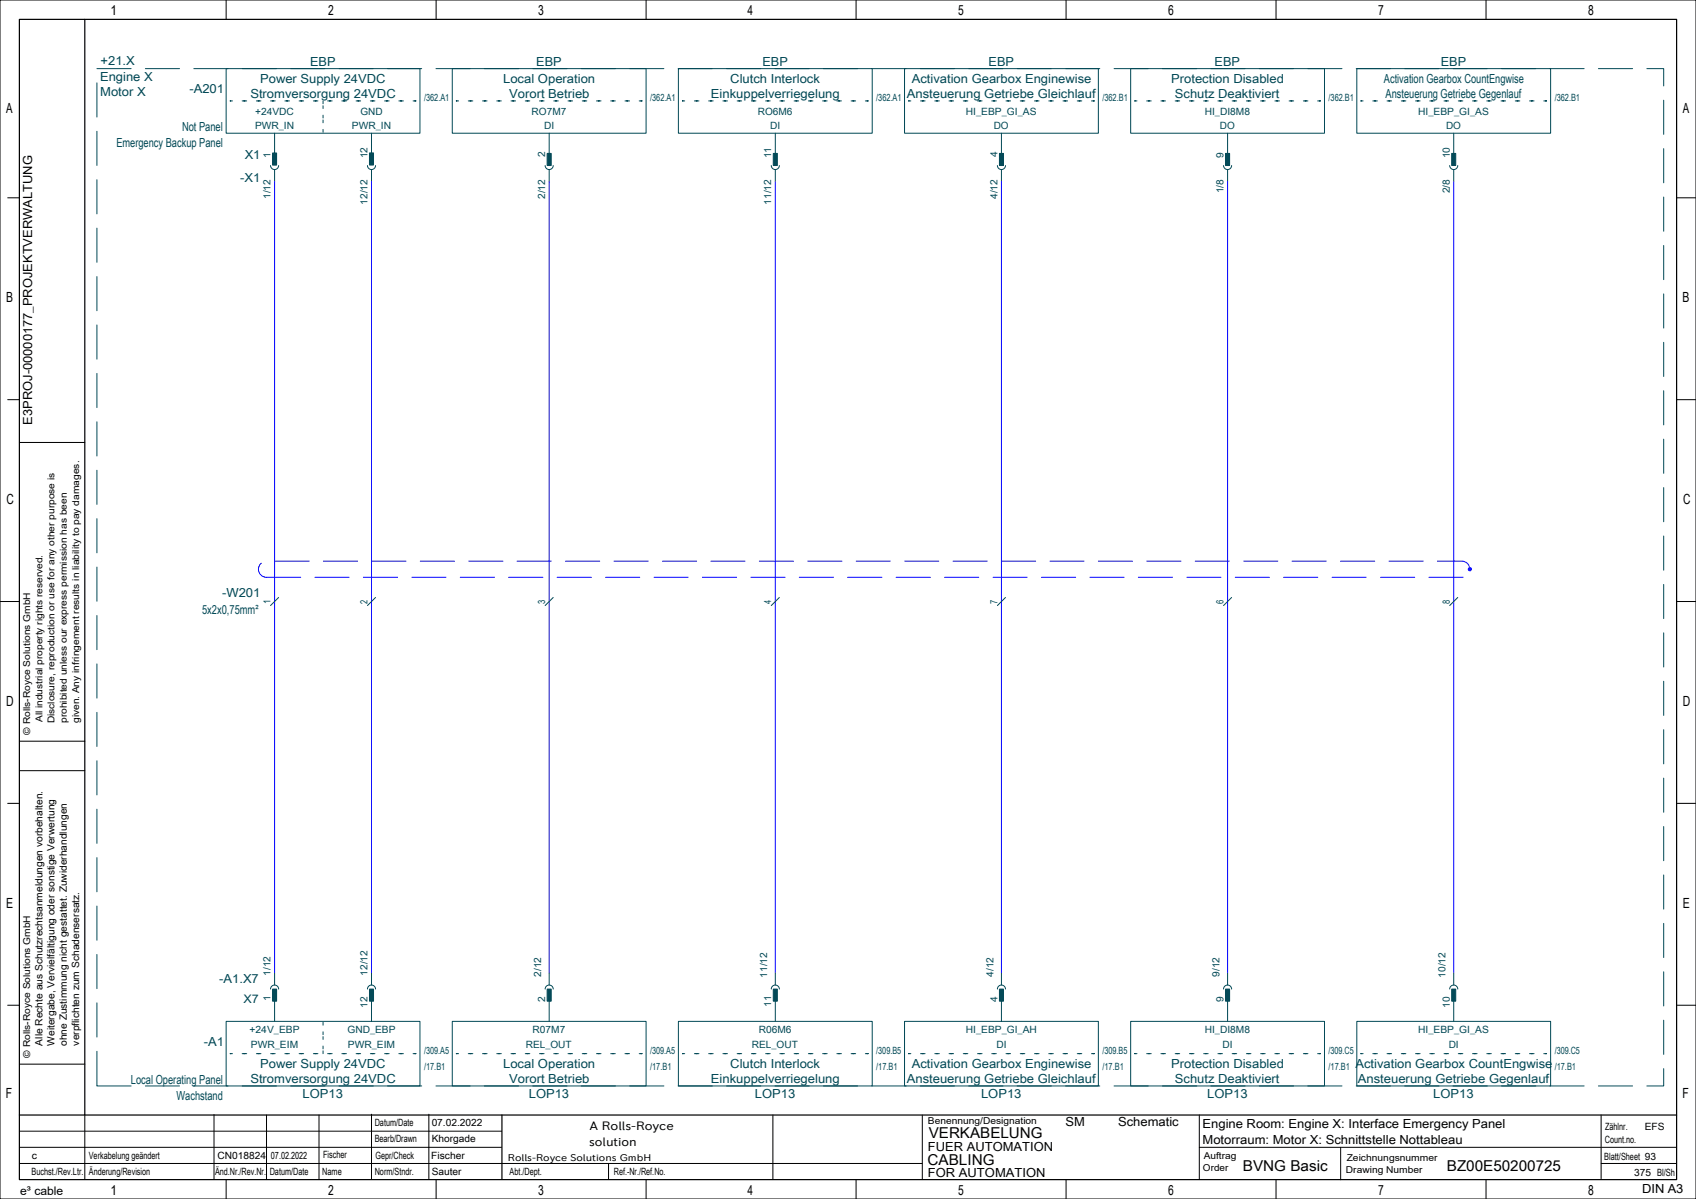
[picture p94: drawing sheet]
<svg xmlns="http://www.w3.org/2000/svg" width="420mm" height="297mm" viewBox="0 0 420 297" stroke-linecap="round" stroke-linejoin="round" font-family="sans-serif">
<defs><g id="words">
<g font-size="3.7">
<text x="230" y="282">VERKABELUNG</text>
<text x="229.7" y="288.5">CABLING</text>
<text x="307.8" y="290">BVNG Basic</text>
<text x="358.3" y="290">BZ00E50200725</text>
</g>
<g font-size="3.5">
<text x="27.3" y="3.8">1</text>
<text x="81.3" y="3.8">2</text>
<text x="133.3" y="3.8">3</text>
<text x="185.1" y="3.8">4</text>
<text x="237.3" y="3.8">5</text>
<text x="289.3" y="3.8">6</text>
<text x="341.3" y="3.8">7</text>
<text x="393.3" y="3.8">8</text>
<text x="1.5" y="28.1">A</text>
<text x="416.7" y="28.1">A</text>
<text x="1.5" y="74.9">B</text>
<text x="416.7" y="74.9">B</text>
<text x="1.6" y="124.9">C</text>
<text x="416.8" y="124.9">C</text>
<text x="1.5" y="174.9">D</text>
<text x="416.7" y="174.9">D</text>
<text x="1.5" y="224.9">E</text>
<text x="416.7" y="224.9">E</text>
<text x="1.5" y="271.9">F</text>
<text x="416.7" y="271.9">F</text>
<text x="27.3" y="296">1</text>
<text x="81.3" y="296">2</text>
<text x="133.3" y="296">3</text>
<text x="185.1" y="296">4</text>
<text x="237.3" y="296">5</text>
<text x="289.3" y="296">6</text>
<text x="341.3" y="296">7</text>
<text x="393.3" y="296">8</text>
</g>
<g font-size="3.1" fill="#004855">
<text x="24.9" y="16">+21.X</text>
<text x="76.8" y="16.2">EBP</text>
<text x="132.8" y="16.2">EBP</text>
<text x="188.8" y="16.2">EBP</text>
<text x="244.8" y="16.2">EBP</text>
<text x="300.8" y="16.2">EBP</text>
<text x="356.8" y="16.2">EBP</text>
<text x="24.8" y="20">Engine X</text>
<text x="24.8" y="23.9">Motor X</text>
<text x="46.9" y="23">-A201</text>
<text x="64.5" y="20.5">Power Supply 24VDC</text>
<text x="124.6" y="20.5">Local Operation</text>
<text x="180.9" y="20.5">Clutch Interlock</text>
<text x="225.8" y="20.5">Activation Gearbox Enginewise</text>
<text x="290.1" y="20.5">Protection Disabled</text>
<text x="342.7" y="20.5">Activation Gearbox CountEngwise</text>
<text x="62" y="24.4">Stromversorgung 24VDC</text>
<text x="126.1" y="24.4">Vorort Betrieb</text>
<text x="176" y="24.4">Einkuppelverriegelung</text>
<text x="224.6" y="24.4">Ansteuerung Getriebe Gleichlauf</text>
<text x="290.9" y="24.4">Schutz Deaktiviert</text>
<text x="343.1" y="24.4">Ansteuerung Getriebe Gegenlauf</text>
<text x="45.1" y="32.5">Not Panel</text>
<text x="28.8" y="36.4">Emergency Backup Panel</text>
<text x="60.6" y="39.5">X1</text>
<text x="59.5" y="45">-X1</text>
<text x="55" y="148">-W201</text>
<text x="50.1" y="152">5x2x0,75mm²</text>
<text x="54.3" y="243.5">-A1.X7</text>
<text x="50.5" y="259">-A1</text>
<text x="32.4" y="268.5">Local Operating Panel</text>
<text x="62" y="268.4">Stromversorgung 24VDC</text>
<text x="64.5" y="264.5">Power Supply 24VDC</text>
<text x="124.6" y="264.5">Local Operation</text>
<text x="126.1" y="268.4">Vorort Betrieb</text>
<text x="176" y="268.4">Einkuppelverriegelung</text>
<text x="180.9" y="264.5">Clutch Interlock</text>
<text x="224.6" y="268.4">Ansteuerung Getriebe Gleichlauf</text>
<text x="225.8" y="264.5">Activation Gearbox Enginewise</text>
<text x="290.1" y="264.5">Protection Disabled</text>
<text x="290.9" y="268.4">Schutz Deaktiviert</text>
<text x="335.7" y="264.5">Activation Gearbox CountEngwise</text>
<text x="336.3" y="268.4">Ansteuerung Getriebe Gegenlauf</text>
<text x="43.7" y="272.4">Wachstand</text>
<text x="75" y="272">LOP13</text>
<text x="131" y="272">LOP13</text>
<text x="187" y="272">LOP13</text>
<text x="242.9" y="272">LOP13</text>
<text x="298.9" y="272">LOP13</text>
<text x="355" y="272">LOP13</text>
</g>
<g font-size="3.1">
<text x="8" y="105.2" transform="rotate(-90 8 105.2)">E3PROJ-00000177_PROJEKTVERWALTUNG</text>
<text x="263.9" y="279">SM</text>
<text x="276.9" y="279">Schematic</text>
<text x="297.8" y="279.5">Engine Room: Engine X: Interface Emergency Panel</text>
<text x="229.8" y="285">FUER AUTOMATION</text>
<text x="297.8" y="283.4">Motorraum: Motor X: Schnittstelle Nottableau</text>
<text x="229.8" y="291.5">FOR AUTOMATION</text>
<text x="406.7" y="295.5">DIN A3</text>
</g>
<g font-size="3">
<text x="146" y="280">A Rolls-Royce</text>
<text x="145.9" y="284">solution</text>
</g>
<text font-size="2.9" fill="#004855" x="60.3" y="248.5">X7</text>
<text font-size="2.9" x="5" y="296">e³ cable</text>
<g font-size="2.5" fill="#004855">
<text x="63.2" y="28.5">+24VDC</text>
<text x="89.2" y="28.5">GND</text>
<text x="105" y="25">/362.A1</text>
<text x="131.6" y="28.5">RO7M7</text>
<text x="161" y="25">/362.A1</text>
<text x="187.6" y="28.5">RO6M6</text>
<text x="217" y="25">/362.A1</text>
<text x="239.2" y="28.5">HI_EBP_GI_AS</text>
<text x="273" y="25">/362.B1</text>
<text x="298.4" y="28.5">HI_DI8M8</text>
<text x="329" y="25">/362.B1</text>
<text x="351.2" y="28.5">HI_EBP_GI_AS</text>
<text x="385" y="25">/362.B1</text>
<text x="63.2" y="32">PWR_IN</text>
<text x="87.1" y="32">PWR_IN</text>
<text x="134.8" y="32">DI</text>
<text x="190.8" y="32">DI</text>
<text x="246.1" y="32">DO</text>
<text x="302.1" y="32">DO</text>
<text x="358.1" y="32">DO</text>
<text x="67" y="39.2" transform="rotate(-90 67 39.2)">1</text>
<text x="91" y="39.2" transform="rotate(-90 91 39.2)">12</text>
<text x="135" y="39" transform="rotate(-90 135 39)">2</text>
<text x="191" y="39.2" transform="rotate(-90 191 39.2)">11</text>
<text x="247" y="39" transform="rotate(-90 247 39)">4</text>
<text x="303" y="39.1" transform="rotate(-90 303 39.1)">9</text>
<text x="359" y="39.2" transform="rotate(-90 359 39.2)">10</text>
<text x="303" y="47.9" transform="rotate(-90 303 47.9)">1/8</text>
<text x="359" y="47.9" transform="rotate(-90 359 47.9)">2/8</text>
<text x="67" y="49.3" transform="rotate(-90 67 49.3)">1/12</text>
<text x="91" y="50.7" transform="rotate(-90 91 50.7)">12/12</text>
<text x="135" y="49.3" transform="rotate(-90 135 49.3)">2/12</text>
<text x="191" y="50.7" transform="rotate(-90 191 50.7)">11/12</text>
<text x="247" y="49.3" transform="rotate(-90 247 49.3)">4/12</text>
<text x="67" y="149.7" transform="rotate(-90 67 149.7)">1</text>
<text x="91" y="149.5" transform="rotate(-90 91 149.5)">2</text>
<text x="135" y="149.6" transform="rotate(-90 135 149.6)">3</text>
<text x="191" y="149.5" transform="rotate(-90 191 149.5)">4</text>
<text x="247" y="149.6" transform="rotate(-90 247 149.6)">7</text>
<text x="303" y="149.6" transform="rotate(-90 303 149.6)">6</text>
<text x="359" y="149.6" transform="rotate(-90 359 149.6)">8</text>
<text x="67" y="241.7" transform="rotate(-90 67 241.7)">1/12</text>
<text x="91" y="241.7" transform="rotate(-90 91 241.7)">12/12</text>
<text x="134" y="242" transform="rotate(-90 134 242)">2/12</text>
<text x="190" y="242.2" transform="rotate(-90 190 242.2)">11/12</text>
<text x="246" y="242" transform="rotate(-90 246 242)">4/12</text>
<text x="302" y="242" transform="rotate(-90 302 242)">9/12</text>
<text x="358" y="242.2" transform="rotate(-90 358 242.2)">10/12</text>
<text x="67" y="248" transform="rotate(-90 67 248)">1</text>
<text x="91" y="249.7" transform="rotate(-90 91 249.7)">12</text>
<text x="135" y="248.3" transform="rotate(-90 135 248.3)">2</text>
<text x="191" y="249.4" transform="rotate(-90 191 249.4)">11</text>
<text x="247" y="248.3" transform="rotate(-90 247 248.3)">4</text>
<text x="303" y="248.3" transform="rotate(-90 303 248.3)">9</text>
<text x="359" y="249.7" transform="rotate(-90 359 249.7)">10</text>
<text x="61.8" y="256">+24V_EBP</text>
<text x="86" y="256">GND_EBP</text>
<text x="131.9" y="256">R07M7</text>
<text x="187.9" y="256">R06M6</text>
<text x="239.2" y="256">HI_EBP_GI_AH</text>
<text x="298.4" y="256">HI_DI8M8</text>
<text x="351.2" y="256">HI_EBP_GI_AS</text>
<text x="62.1" y="259.5">PWR_EIM</text>
<text x="86.2" y="259.5">PWR_EIM</text>
<text x="105" y="261">/309.A5</text>
<text x="130.2" y="259.5">REL_OUT</text>
<text x="161" y="261">/309.A5</text>
<text x="186.2" y="259.5">REL_OUT</text>
<text x="217" y="261">/309.B5</text>
<text x="246.8" y="259.5">DI</text>
<text x="273" y="261">/309.B5</text>
<text x="302.8" y="259.5">DI</text>
<text x="329" y="261">/309.C5</text>
<text x="358.8" y="259.5">DI</text>
<text x="385" y="261">/309.C5</text>
<text x="105" y="265">/17.B1</text>
<text x="161" y="265">/17.B1</text>
<text x="217" y="265">/17.B1</text>
<text x="273" y="265">/17.B1</text>
<text x="329" y="265">/17.B1</text>
<text x="385" y="265">/17.B1</text>
</g>
<g font-size="2.5">
<text x="10.5" y="259" transform="rotate(-90 10.5 259)">Alle Rechte aus Schutzrechtsanmeldungen vorbehalten.</text>
<text x="13.5" y="259" transform="rotate(-90 13.5 259)">Weitergabe, Vervielfältigung oder sonstige Verwertung</text>
<text x="16.6" y="259.1" transform="rotate(-90 16.6 259.1)">ohne Zustimmung nicht gestattet. Zuwiderhandlungen</text>
<text x="19.6" y="259" transform="rotate(-90 19.6 259)">verpflichten zum Schadensersatz.</text>
<text x="92.8" y="279">Datum/Date</text>
<text x="106.9" y="279">07.02.2022</text>
<text x="397.5" y="280">Zählnr.</text>
<text x="407.3" y="280">EFS</text>
<text x="7.9" y="287">c</text>
<text x="22" y="287">Verkabelung geändert</text>
<text x="53.9" y="287">CN018824</text>
<text x="67.1" y="287">07.02.2022</text>
<text x="80" y="286.8">Fischer</text>
<text x="92.8" y="283">Bearb/Drawn</text>
<text x="93" y="287">Gepr/Check</text>
<text x="106.8" y="287">Fischer</text>
<text x="106.9" y="283">Khorgade</text>
<text x="397.3" y="287.3">Blatt/Sheet 93</text>
<text x="397.4" y="283">Count.no.</text>
<text x="7.8" y="291">Buchst./Rev.Ltr.</text>
<text x="22" y="291">Änderung/Revision</text>
<text x="53.3" y="291">Änd.Nr./Rev.Nr.</text>
<text x="66.8" y="291">Datum/Date</text>
<text x="79.8" y="291">Name</text>
<text x="92.8" y="291">Norm/Stndr.</text>
<text x="106.9" y="291">Sauter</text>
<text x="126.2" y="291">Abt./Dept.</text>
<text x="152" y="291">Ref.-Nr./Ref.No.</text>
<text x="404.7" y="291.2">375 Bl/Sh</text>
</g>
<text font-size="2.4" x="125.8" y="287.5">Rolls-Royce Solutions GmbH</text>
<g font-size="2.3">
<text x="10.5" y="178.9" transform="rotate(-90 10.5 178.9)">All industrial property rights reserved.</text>
<text x="13.5" y="179.2" transform="rotate(-90 13.5 179.2)">Disclosure, reproduction or use for any other purpose is</text>
<text x="16.6" y="179.1" transform="rotate(-90 16.6 179.1)">prohibited unless our express permission has been</text>
<text x="19.6" y="179.1" transform="rotate(-90 19.6 179.1)">given. Any infringement results in liability to pay damages.</text>
<text x="7.5" y="182" transform="rotate(-90 7.5 182)">© Rolls-Royce Solutions GmbH</text>
<text x="7.5" y="262" transform="rotate(-90 7.5 262)">© Rolls-Royce Solutions GmbH</text>
<text x="229.8" y="278.5">Benennung/Designation</text>
<text x="298.1" y="287">Auftrag</text>
<text x="333.5" y="287.5">Zeichnungsnummer</text>
<text x="297.9" y="290">Order</text>
<text x="333.3" y="290.5">Drawing Number</text>
</g>
</g></defs>
<g fill="none" stroke="#000" stroke-width=".25">
<path d="M0 0h420v297h-420zM56 0v4.8M108 0v4.8M160 0v4.8M212 0v4.8M264 0v4.8M316 0v4.8M368 0v4.8M1.9 49h2.9M415.2 49h4.8M1.9 99h2.9M415.2 99h4.8"/>
<path d="M4.8 109.6h16.2M0 149h4.8M415.2 149h4.7M1.9 199h2.9M4.8 190.9h16.2M4.8 183.6h16.2M415.2 199h4.8M1.9 249h2.9M415.2 249h4.8M4.8 263.6h16.2M21 276.2v16M53 276.1v16"/>
<path d="M66 276.2v16M79 276.2v16M92 276v16M106.2 276v16M191.4 276.2v16M228.4 276.2v16M297 276.2v16M396.5 276.2v15.8M4.8 284.2h119.4M4.8 288.2h223.6M4.8 280.2h119.4M56 292.2v4.8"/>
<path d="M108 292.2v4.8M150.7 288.2v4M160 292.2v4.8M212 292.2v4.8M264 292.2v4.8M297 284.2h118.2M316 292.2v4.8M332 284.3v8M368 292.2v4.8M396.5 288.2h18.7"/>
</g>
<path d="M4.8 4.8h410.4v287.4h-410.4zM21 4.8v271.4M4.8 276.2h410.4M124.3 276.2v15.9" fill="none" stroke="#000" stroke-width=".3"/>
<path d="M24 17h388v252h-388z" fill="none" stroke="#004855" stroke-width=".25" stroke-dasharray="8.5 3.5"/>
<g fill="none" stroke="#004855" stroke-width=".25" stroke-dasharray=".7 2.8">
<path d="M57 25h46zM80 25v8zM113 25h46zM169 25h46zM225 25h46zM281 25h46zM337 25h46zM80 253v8zM57 261h46zM113 261h46zM169 261h46zM225 261h46z"/>
<path d="M281 261h46zM337 261h46z"/>
</g>
<g fill="none" stroke="#004855" stroke-width=".25">
<path d="M56 17h48v16h-48zM112 17h48v16h-48zM168 17h48v16h-48zM224 17h48v16h-48zM280 17h48v16h-48zM336 17h48v16h-48zM68 33v7M92 33v7M136 33v7M192 33v7M248 33v7M304 33v7"/>
<path d="M360 33v7M67 41a1 1 0 0 0 1 1 1 1 0 0 0 1-1M68 42v3M91 41a1 1 0 0 0 1 1 1 1 0 0 0 1-1M92 42v3M135 41a1 1 0 0 0 1 1 1 1 0 0 0 1-1M136 42v3M191 41a1 1 0 0 0 1 1 1 1 0 0 0 1-1M192 42v3M247 41a1 1 0 0 0 1 1 1 1 0 0 0 1-1M248 42v3M303 41a1 1 0 0 0 1 1 1 1 0 0 0 1-1"/>
<path d="M304 42v3M359 41a1 1 0 0 0 1 1 1 1 0 0 0 1-1M360 42v3M69 148l-2 2M93 148l-2 2M137 148l-2 2M193 148l-2 2M249 148l-2 2M305 148l-2 2M361 148l-2 2M56 253h48v16h-48zM67 245a1 1 0 0 1 1-1 1 1 0 0 1 1 1"/>
<path d="M68 241v3M68 246v7M91 245a1 1 0 0 1 1-1 1 1 0 0 1 1 1M92 241v3M92 246v7M112 253h48v16h-48zM135 245a1 1 0 0 1 1-1 1 1 0 0 1 1 1M136 241v3M136 246v7M168 253h48v16h-48zM191 245a1 1 0 0 1 1-1 1 1 0 0 1 1 1M192 241v3"/>
<path d="M192 246v7M224 253h48v16h-48zM247 245a1 1 0 0 1 1-1 1 1 0 0 1 1 1M248 241v3M248 246v7M280 253h48v16h-48zM303 245a1 1 0 0 1 1-1 1 1 0 0 1 1 1M304 241v3M304 246v7M336 253h48v16h-48zM359 245a1 1 0 0 1 1-1 1 1 0 0 1 1 1M360 241v3"/>
<path d="M360 246v7"/>
</g>
<g fill="#004855" stroke="#004855" stroke-width=".25">
<path d="M67.5 37.9h1v3h-1z" fill-rule="evenodd"/>
<path d="M91.5 37.9h1v3h-1z" fill-rule="evenodd"/>
<path d="M135.5 38h1v3h-1z" fill-rule="evenodd"/>
<path d="M191.5 38h1v3h-1z" fill-rule="evenodd"/>
<path d="M247.5 38h1v3h-1z" fill-rule="evenodd"/>
<path d="M303.5 38h1v3h-1z" fill-rule="evenodd"/>
<path d="M359.5 38h1v3h-1z" fill-rule="evenodd"/>
<path d="M67.5 245h1v3h-1z" fill-rule="evenodd"/>
<path d="M91.5 245h1v3h-1z" fill-rule="evenodd"/>
<path d="M135.5 245h1v3h-1z" fill-rule="evenodd"/>
<path d="M191.5 245h1v3h-1z" fill-rule="evenodd"/>
<path d="M247.5 245h1v3h-1z" fill-rule="evenodd"/>
<path d="M303.5 245h1v3h-1z" fill-rule="evenodd"/>
<path d="M359.5 245h1v3h-1z" fill-rule="evenodd"/>
</g>
<path d="M68 45v196M92 45v196M136 45v196M192 45v196M248 45v196M304 45v196M360 45v196" fill="none" stroke="#00f" stroke-width=".25"/>
<circle cx="364" cy="141" r=".4" fill="#00f" stroke="#00f" stroke-width=".25"/>
<path d="M66 143h296a2 2 0 0 0 2-2 2 2 0 0 0-2-2h-296a2 2 0 0 0-2 2 2 2 0 0 0 2 2" fill="none" stroke="#00f" stroke-width=".25" stroke-dasharray="8.5 3.5"/>
<use href="#words"/>
</svg>
